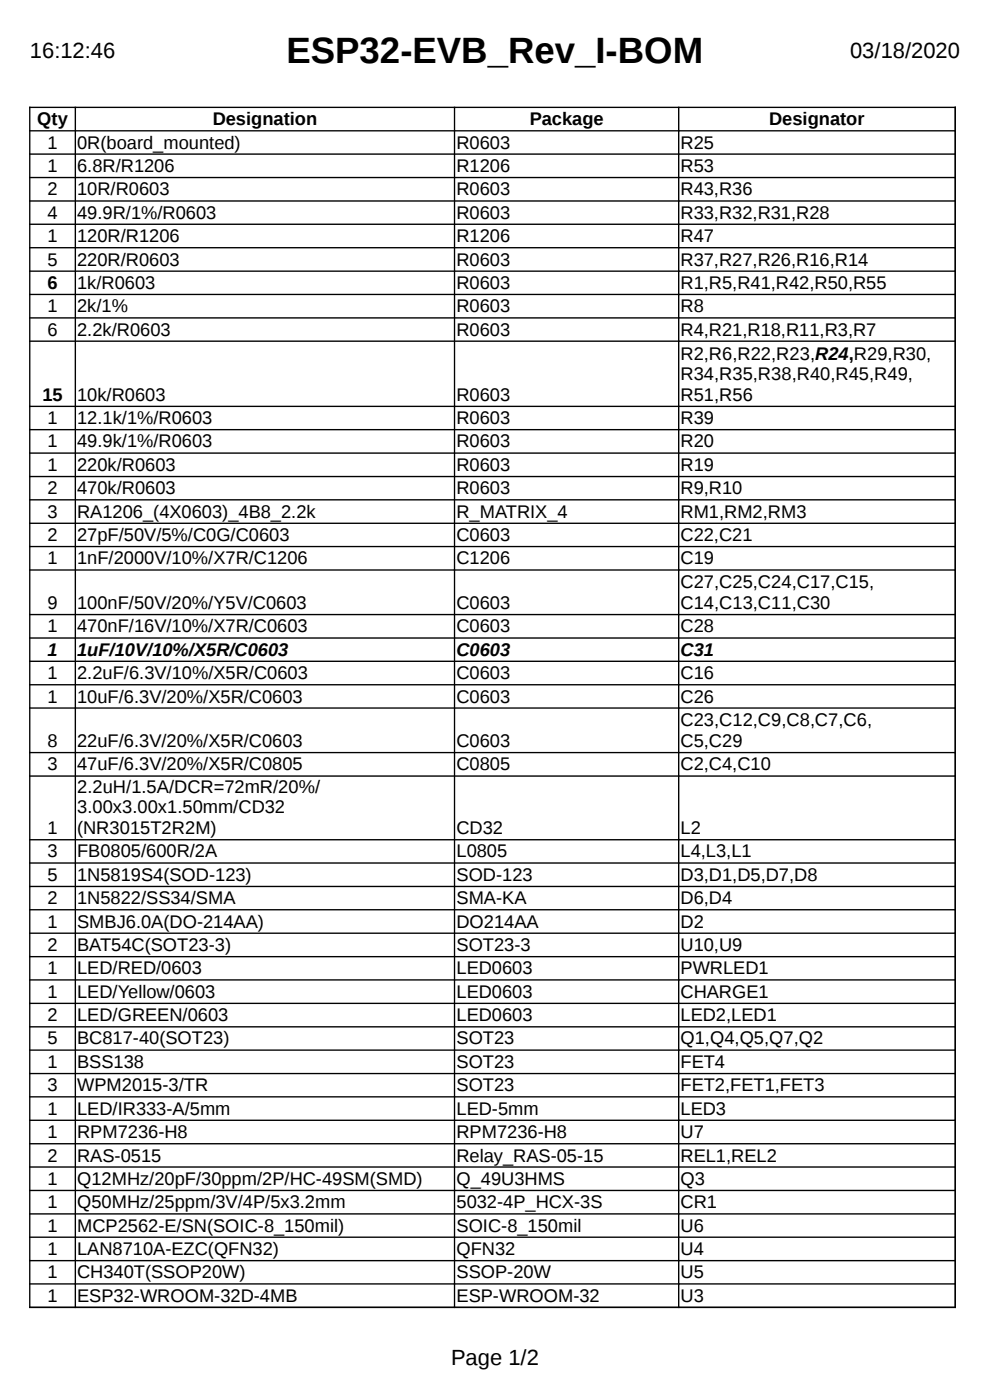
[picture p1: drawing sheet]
<svg xmlns="http://www.w3.org/2000/svg" width="210mm" height="297mm" viewBox="0 0 210 297" stroke-linecap="round" stroke-linejoin="round" font-family="sans-serif">
<defs><g id="words">
<text font-size="7.8" x="60.8" y="13.4">ESP32-EVB_Rev_I-BOM</text>
<g font-size="4.7">
<text x="6.3" y="12.3">16:12:46</text>
<text x="180.3" y="12.3">03/18/2020</text>
<text x="95.7" y="289.5">Page 1/2</text>
</g>
<g font-size="3.9">
<text x="7.9" y="26.6">Qty</text>
<text x="45.1" y="26.6">Designation</text>
<text x="112.4" y="26.6">Package</text>
<text x="163.2" y="26.6">Designator</text>
<text x="10.1" y="31.5">1</text>
<text x="16.4" y="31.5">0R(board_mounted)</text>
<text x="96.8" y="31.5">R0603</text>
<text x="144.4" y="31.5">R25</text>
<text x="10.1" y="36.5">1</text>
<text x="10.1" y="41.4">2</text>
<text x="16.4" y="36.5">6.8R/R1206</text>
<text x="16.4" y="41.4">10R/R0603</text>
<text x="96.8" y="36.5">R1206</text>
<text x="96.8" y="41.4">R0603</text>
<text x="144.4" y="36.5">R53</text>
<text x="144.4" y="41.4">R43,R36</text>
<text x="10.1" y="46.4">4</text>
<text x="16.4" y="46.4">49.9R/1%/R0603</text>
<text x="96.8" y="46.4">R0603</text>
<text x="144.4" y="46.4">R33,R32,R31,R28</text>
<text x="10.1" y="51.4">1</text>
<text x="16.4" y="51.4">120R/R1206</text>
<text x="96.8" y="51.4">R1206</text>
<text x="144.4" y="51.4">R47</text>
<text x="10.1" y="56.3">5</text>
<text x="16.4" y="56.3">220R/R0603</text>
<text x="96.8" y="56.3">R0603</text>
<text x="144.4" y="56.3">R37,R27,R26,R16,R14</text>
<text x="10.1" y="61.3">6</text>
<text x="16.4" y="61.3">1k/R0603</text>
<text x="96.8" y="61.3">R0603</text>
<text x="144.4" y="61.3">R1,R5,R41,R42,R50,R55</text>
<text x="10.1" y="66.2">1</text>
<text x="10.1" y="71.2">6</text>
<text x="16.4" y="66.2">2k/1%</text>
<text x="16.4" y="71.2">2.2k/R0603</text>
<text x="96.8" y="66.2">R0603</text>
<text x="96.8" y="71.2">R0603</text>
<text x="144.4" y="66.2">R8</text>
<text x="144.4" y="71.2">R4,R21,R18,R11,R3,R7</text>
<text x="144.4" y="76.3">R2,R6,R22,R23,R24,R29,R30,</text>
<text x="144.4" y="80.7">R34,R35,R38,R40,R45,R49,</text>
<text x="9" y="85">15</text>
<text x="10.1" y="90">1</text>
<text x="16.4" y="85">10k/R0603</text>
<text x="16.4" y="90">12.1k/1%/R0603</text>
<text x="96.8" y="85">R0603</text>
<text x="96.8" y="90">R0603</text>
<text x="144.4" y="90">R39</text>
<text x="144.4" y="85">R51,R56</text>
<text x="10.1" y="94.9">1</text>
<text x="16.4" y="94.9">49.9k/1%/R0603</text>
<text x="96.8" y="94.9">R0603</text>
<text x="144.4" y="94.9">R20</text>
<text x="10.1" y="99.9">1</text>
<text x="16.4" y="99.9">220k/R0603</text>
<text x="96.8" y="99.9">R0603</text>
<text x="144.4" y="99.9">R19</text>
<text x="10.1" y="104.9">2</text>
<text x="16.4" y="104.9">470k/R0603</text>
<text x="96.8" y="104.9">R0603</text>
<text x="144.4" y="104.9">R9,R10</text>
<text x="10.1" y="109.8">3</text>
<text x="16.4" y="109.8">RA1206_(4X0603)_4B8_2.2k</text>
<text x="96.8" y="109.8">R_MATRIX_4</text>
<text x="144.4" y="109.8">RM1,RM2,RM3</text>
<text x="10.1" y="114.8">2</text>
<text x="10.1" y="119.7">1</text>
<text x="16.4" y="114.8">27pF/50V/5%/C0G/C0603</text>
<text x="16.4" y="119.7">1nF/2000V/10%/X7R/C1206</text>
<text x="96.8" y="114.8">C0603</text>
<text x="96.8" y="119.7">C1206</text>
<text x="144.4" y="114.8">C22,C21</text>
<text x="144.4" y="119.7">C19</text>
<text x="144.4" y="124.8">C27,C25,C24,C17,C15,</text>
<text x="10.1" y="129.2">9</text>
<text x="16.4" y="129.2">100nF/50V/20%/Y5V/C0603</text>
<text x="96.8" y="129.2">C0603</text>
<text x="144.4" y="129.2">C14,C13,C11,C30</text>
<text x="10.1" y="134.1">1</text>
<text x="16.4" y="134.1">470nF/16V/10%/X7R/C0603</text>
<text x="96.8" y="134.1">C0603</text>
<text x="144.4" y="134.1">C28</text>
<text x="10.1" y="139.1">1</text>
<text x="16.4" y="139.1">1uF/10V/10%/X5R/C0603</text>
<text x="96.8" y="139.1">C0603</text>
<text x="144.4" y="139.1">C31</text>
<text x="10.1" y="144.1">1</text>
<text x="10.1" y="149">1</text>
<text x="16.4" y="144.1">2.2uF/6.3V/10%/X5R/C0603</text>
<text x="16.4" y="149">10uF/6.3V/20%/X5R/C0603</text>
<text x="96.8" y="144.1">C0603</text>
<text x="96.8" y="149">C0603</text>
<text x="144.4" y="144.1">C16</text>
<text x="144.4" y="149">C26</text>
<text x="144.4" y="154.1">C23,C12,C9,C8,C7,C6,</text>
<text x="10.1" y="158.5">8</text>
<text x="16.4" y="158.5">22uF/6.3V/20%/X5R/C0603</text>
<text x="96.8" y="158.5">C0603</text>
<text x="144.4" y="158.5">C5,C29</text>
<text x="10.1" y="163.4">3</text>
<text x="16.4" y="163.4">47uF/6.3V/20%/X5R/C0805</text>
<text x="96.8" y="163.4">C0805</text>
<text x="144.4" y="163.4">C2,C4,C10</text>
<text x="16.4" y="168.2">2.2uH/1.5A/DCR=72mR/20%/</text>
<text x="16.4" y="172.6">3.00x3.00x1.50mm/CD32</text>
<text x="10.1" y="176.9">1</text>
<text x="16.4" y="176.9">(NR3015T2R2M)</text>
<text x="96.8" y="176.9">CD32</text>
<text x="144.4" y="176.9">L2</text>
<text x="10.1" y="181.9">3</text>
<text x="16.4" y="181.9">FB0805/600R/2A</text>
<text x="96.8" y="181.9">L0805</text>
<text x="144.4" y="181.9">L4,L3,L1</text>
<text x="10.1" y="186.9">5</text>
<text x="10.1" y="191.8">2</text>
<text x="16.4" y="186.9">1N5819S4(SOD-123)</text>
<text x="16.4" y="191.8">1N5822/SS34/SMA</text>
<text x="96.8" y="186.9">SOD-123</text>
<text x="96.8" y="191.8">SMA-KA</text>
<text x="144.4" y="186.9">D3,D1,D5,D7,D8</text>
<text x="144.4" y="191.8">D6,D4</text>
<text x="10.1" y="196.8">1</text>
<text x="16.4" y="196.8">SMBJ6.0A(DO-214AA)</text>
<text x="96.8" y="196.8">DO214AA</text>
<text x="144.4" y="196.8">D2</text>
<text x="10.1" y="201.7">2</text>
<text x="16.4" y="201.7">BAT54C(SOT23-3)</text>
<text x="96.8" y="201.7">SOT23-3</text>
<text x="144.4" y="201.7">U10,U9</text>
<text x="10.1" y="206.7">1</text>
<text x="16.4" y="206.7">LED/RED/0603</text>
<text x="96.8" y="206.7">LED0603</text>
<text x="144.4" y="206.7">PWRLED1</text>
<text x="10.1" y="211.7">1</text>
<text x="16.4" y="211.7">LED/Yellow/0603</text>
<text x="96.8" y="211.7">LED0603</text>
<text x="144.4" y="211.7">CHARGE1</text>
<text x="10.1" y="216.6">2</text>
<text x="10.1" y="221.6">5</text>
<text x="16.4" y="216.6">LED/GREEN/0603</text>
<text x="16.4" y="221.6">BC817-40(SOT23)</text>
<text x="96.8" y="216.6">LED0603</text>
<text x="96.8" y="221.6">SOT23</text>
<text x="144.4" y="216.6">LED2,LED1</text>
<text x="144.4" y="221.6">Q1,Q4,Q5,Q7,Q2</text>
<text x="10.1" y="226.5">1</text>
<text x="16.4" y="226.5">BSS138</text>
<text x="96.8" y="226.5">SOT23</text>
<text x="144.4" y="226.5">FET4</text>
<text x="10.1" y="231.5">3</text>
<text x="16.4" y="231.5">WPM2015-3/TR</text>
<text x="96.8" y="231.5">SOT23</text>
<text x="144.4" y="231.5">FET2,FET1,FET3</text>
<text x="10.1" y="236.5">1</text>
<text x="16.4" y="236.5">LED/IR333-A/5mm</text>
<text x="96.8" y="236.5">LED-5mm</text>
<text x="144.4" y="236.5">LED3</text>
<text x="10.1" y="241.4">1</text>
<text x="16.4" y="241.4">RPM7236-H8</text>
<text x="96.8" y="241.4">RPM7236-H8</text>
<text x="144.4" y="241.4">U7</text>
<text x="10.1" y="246.4">2</text>
<text x="10.1" y="251.3">1</text>
<text x="16.4" y="246.4">RAS-0515</text>
<text x="16.4" y="251.3">Q12MHz/20pF/30ppm/2P/HC-49SM(SMD)</text>
<text x="96.8" y="246.4">Relay_RAS-05-15</text>
<text x="96.8" y="251.3">Q_49U3HMS</text>
<text x="144.4" y="246.4">REL1,REL2</text>
<text x="144.4" y="251.3">Q3</text>
<text x="10.1" y="256.3">1</text>
<text x="16.4" y="256.3">Q50MHz/25ppm/3V/4P/5x3.2mm</text>
<text x="96.8" y="256.3">5032-4P_HCX-3S</text>
<text x="144.4" y="256.3">CR1</text>
<text x="10.1" y="261.3">1</text>
<text x="16.4" y="261.3">MCP2562-E/SN(SOIC-8_150mil)</text>
<text x="96.8" y="261.3">SOIC-8_150mil</text>
<text x="144.4" y="261.3">U6</text>
<text x="10.1" y="266.2">1</text>
<text x="16.4" y="266.2">LAN8710A-EZC(QFN32)</text>
<text x="96.8" y="266.2">QFN32</text>
<text x="144.4" y="266.2">U4</text>
<text x="10.1" y="271.2">1</text>
<text x="16.4" y="271.2">CH340T(SSOP20W)</text>
<text x="96.8" y="271.2">SSOP-20W</text>
<text x="144.4" y="271.2">U5</text>
<text x="10.1" y="276.1">1</text>
<text x="16.4" y="276.1">ESP32-WROOM-32D-4MB</text>
<text x="96.8" y="276.1">ESP-WROOM-32</text>
<text x="144.4" y="276.1">U3</text>
</g>
</g></defs>
<g fill="none" stroke="#000" stroke-width=".29">
<path d="M6.2 22.8h196.6M6.2 27.7h196.6M6.2 32.7h196.6M6.2 37.7h196.6M6.3 22.6v254.9M16 22.6v254.9M96.4 22.6v254.9M144 22.6v254.9M202.6 22.6v254.9M6.2 42.6h196.6M6.2 47.6h196.6M6.2 52.6h196.6"/>
<path d="M6.2 57.5h196.6M6.2 62.5h196.6M6.2 67.4h196.6M6.2 72.4h196.6M6.2 86.2h196.6M6.2 91.1h196.6M6.2 96.1h196.6M6.2 101.1h196.6M6.2 106h196.6M6.2 111h196.6M6.2 115.9h196.6M6.2 120.9h196.6"/>
<path d="M6.2 130.4h196.6M6.2 135.3h196.6M6.2 140.3h196.6M6.2 145.3h196.6M6.2 150.2h196.6M6.2 159.7h196.6M6.2 164.6h196.6M6.2 178.1h196.6M6.2 183.1h196.6M6.2 188.1h196.6M6.2 193h196.6M6.2 198h196.6"/>
<path d="M6.2 202.9h196.6M6.2 207.9h196.6M6.2 212.9h196.6M6.2 217.8h196.6M6.2 222.8h196.6M6.2 227.7h196.6M6.2 232.7h196.6M6.2 237.7h196.6M6.2 242.6h196.6M6.2 247.6h196.6M6.2 252.5h196.6M6.2 257.5h196.6"/>
<path d="M6.2 262.5h196.6M6.2 267.4h196.6M6.2 272.4h196.6M6.2 277.3h196.6"/>
</g>
<use href="#words"/>
</svg>
